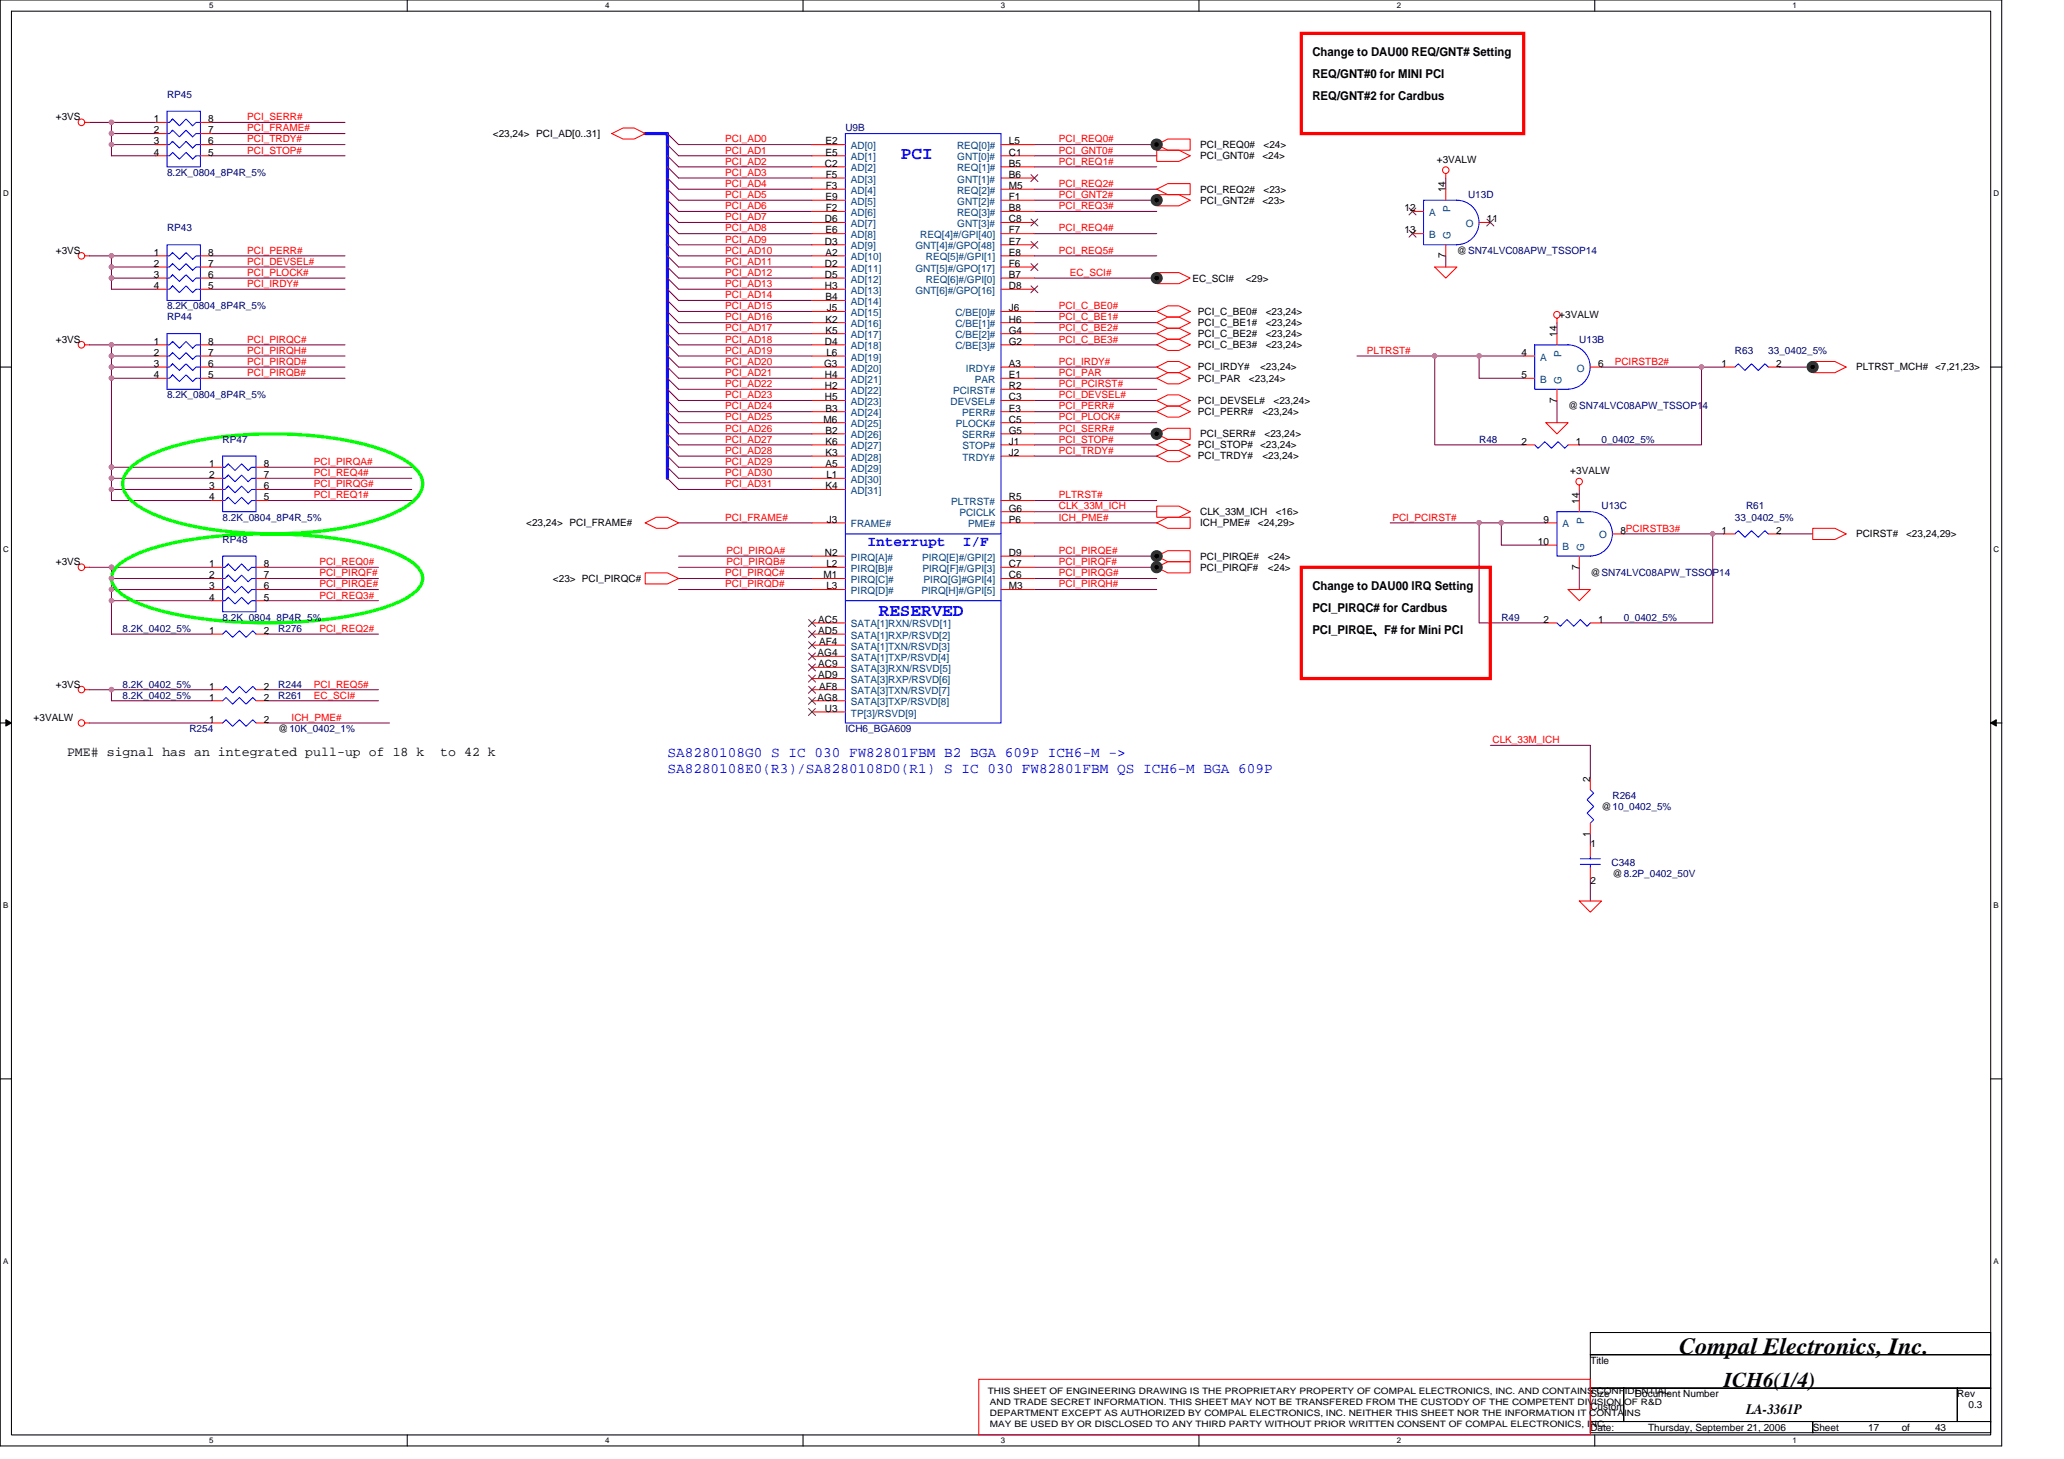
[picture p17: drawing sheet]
<svg xmlns="http://www.w3.org/2000/svg" width="297mm" height="210mm" viewBox="0 0 297 210" stroke-linecap="round" stroke-linejoin="round" font-family="sans-serif">
<defs><g id="words">
<text font-size="3.3" x="241.7" y="194.7">Compal Electronics, Inc.</text>
<text font-size="3" x="248.1" y="199.6">ICH6(1/4)</text>
<g font-size="2.5" fill="#00f">
<text x="129.7" y="22.9">PCI</text>
<text x="126.5" y="88.6">RESERVED</text>
</g>
<g font-size="2.1" fill="#00f">
<text x="124.9" y="78.5">Interrupt</text>
<text x="138.5" y="78.5">I/F</text>
<text x="96.1" y="108.9">SA8280108G0 S IC 030 FW82801FBM B2 BGA 609P ICH6-M -&gt;</text>
<text x="96.1" y="111.1">SA8280108E0(R3)/SA8280108D0(R1) S IC 030 FW82801FBM QS ICH6-M BGA 609P</text>
</g>
<text font-size="2.1" x="251.3" y="203.5">LA-3361P</text>
<g font-size="1.9">
<text x="9.6" y="108.8">PME# signal has an integrated pull-up of 18 k</text>
<text x="63.4" y="108.8">to 42 k</text>
</g>
<g font-size="1.8">
<text x="188.9" y="11.2">REQ/GNT#0 for MINI PCI</text>
<text x="188.9" y="8">Change to DAU00 REQ/GNT# Setting</text>
<text x="188.9" y="14.4">REQ/GNT#2 for Cardbus</text>
<text x="188.9" y="84.9">Change to DAU00 IRQ Setting</text>
<text x="188.9" y="88.1">PCI_PIRQC# for Cardbus</text>
<text x="188.9" y="91.2">PCI_PIRQE、F# for Mini PCI</text>
</g>
<g font-size="1.4">
<text x="8" y="17.3">+3VS</text>
<text x="22.1" y="17.6">1</text>
<text x="30" y="17.6">8</text>
<text x="22.1" y="19.2">2</text>
<text x="22.1" y="20.8">3</text>
<text x="22.1" y="22.4">4</text>
<text x="30" y="19.2">7</text>
<text x="30" y="20.8">6</text>
<text x="30" y="22.4">5</text>
<text x="70.9" y="19.7">&lt;23,24&gt; PCI_AD[0..31]</text>
<text x="118.7" y="24">C2</text>
<text x="118.8" y="20.8">E2</text>
<text x="118.8" y="22.4">E5</text>
<text x="145.2" y="20.8">L5</text>
<text x="145.2" y="24">B5</text>
<text x="145.2" y="22.4">C1</text>
<text x="172.7" y="22.9">PCI_GNT0#</text>
<text x="172.7" y="21.3">PCI_REQ0#</text>
<text x="181.7" y="22.9">&lt;24&gt;</text>
<text x="181.8" y="21.3">&lt;24&gt;</text>
<text x="206.8" y="23.4">+3VALW</text>
<text x="118.8" y="28.8">E9</text>
<text x="118.8" y="25.6">F5</text>
<text x="118.8" y="27.2">F3</text>
<text x="145.2" y="27.2">M5</text>
<text x="145.2" y="25.6">B6</text>
<text x="145.2" y="28.8">F1</text>
<text x="172.7" y="27.7">PCI_REQ2#</text>
<text x="172.7" y="29.3">PCI_GNT2#</text>
<text x="181.7" y="29.3">&lt;23&gt;</text>
<text x="181.8" y="27.7">&lt;23&gt;</text>
<text x="208" y="27.7" transform="rotate(-90 208 27.7)">14</text>
<text x="118.7" y="32">D6</text>
<text x="118.7" y="35.2">D3</text>
<text x="118.8" y="33.6">E6</text>
<text x="118.8" y="30.4">F2</text>
<text x="145.2" y="30.4">B8</text>
<text x="145.2" y="32">C8</text>
<text x="145.2" y="33.6">F7</text>
<text x="145.2" y="35.2">E7</text>
<text x="202.1" y="30.4">12</text>
<text x="202.1" y="33.6">13</text>
<text x="214" y="32">11</text>
<text x="8" y="36.5">+3VS</text>
<text x="22.1" y="36.8">1</text>
<text x="22.1" y="38.4">2</text>
<text x="22.1" y="40">3</text>
<text x="22.1" y="41.6">4</text>
<text x="30" y="36.8">8</text>
<text x="30" y="38.4">7</text>
<text x="30" y="40">6</text>
<text x="30" y="41.6">5</text>
<text x="118.7" y="38.4">D2</text>
<text x="118.7" y="40">D5</text>
<text x="118.7" y="41.6">H3</text>
<text x="118.8" y="36.8">A2</text>
<text x="145.2" y="36.8">E8</text>
<text x="145.2" y="40">B7</text>
<text x="145.2" y="38.4">F6</text>
<text x="145.2" y="41.6">D8</text>
<text x="171.6" y="40.5">EC_SCI#</text>
<text x="179.3" y="40.5">&lt;29&gt;</text>
<text x="208" y="37.1" transform="rotate(-90 208 37.1)">7</text>
<text x="209.7" y="36.5">@SN74LVC08APW_TSSOP14</text>
<text x="118.8" y="43.2">B4</text>
<text x="118.8" y="46.4">K2</text>
<text x="118.8" y="48">K5</text>
<text x="119" y="44.8">J5</text>
<text x="145.2" y="44.8">J6</text>
<text x="145.2" y="46.4">H6</text>
<text x="145.2" y="48">G4</text>
<text x="172.4" y="45.3">PCI_C_BE0#</text>
<text x="172.4" y="46.9">PCI_C_BE1#</text>
<text x="182.2" y="45.3">&lt;23,24&gt;</text>
<text x="182.2" y="46.9">&lt;23,24&gt;</text>
<text x="224.4" y="45.8">+3VALW</text>
<text x="8" y="49.3">+3VS</text>
<text x="22.1" y="49.6">1</text>
<text x="22.1" y="51.2">2</text>
<text x="22.1" y="52.8">3</text>
<text x="30" y="49.6">8</text>
<text x="30" y="51.2">7</text>
<text x="30" y="52.8">6</text>
<text x="118.6" y="52.8">G3</text>
<text x="118.7" y="49.6">D4</text>
<text x="118.9" y="51.2">L6</text>
<text x="145.2" y="49.6">G2</text>
<text x="145.2" y="52.8">A3</text>
<text x="172.4" y="50.1">PCI_C_BE3#</text>
<text x="172.4" y="48.5">PCI_C_BE2#</text>
<text x="172.4" y="53.3">PCI_IRDY#</text>
<text x="181.4" y="53.3">&lt;23,24&gt;</text>
<text x="182.2" y="50.1">&lt;23,24&gt;</text>
<text x="182.2" y="48.5">&lt;23,24&gt;</text>
<text x="218.9" y="51.2">4</text>
<text x="224" y="48.5" transform="rotate(-90 224 48.5)">14</text>
<text x="230" y="52.8">6</text>
<text x="247.8" y="52.8">1</text>
<text x="255.6" y="52.8">2</text>
<text x="267.1" y="53.3">PLTRST_MCH# &lt;7,21,23&gt;</text>
<text x="22.1" y="54.4">4</text>
<text x="30" y="54.4">5</text>
<text x="118.7" y="54.4">H4</text>
<text x="118.7" y="56">H2</text>
<text x="118.7" y="57.6">H5</text>
<text x="118.8" y="59.2">B3</text>
<text x="145.2" y="59.2">E3</text>
<text x="145.2" y="56">R2</text>
<text x="145.2" y="54.4">E1</text>
<text x="145.2" y="57.6">C3</text>
<text x="172.4" y="54.9">PCI_PAR</text>
<text x="172.4" y="59.7">PCI_PERR#</text>
<text x="172.4" y="58.1">PCI_DEVSEL#</text>
<text x="179.7" y="54.9">&lt;23,24&gt;</text>
<text x="181.7" y="59.7">&lt;23,24&gt;</text>
<text x="183.3" y="58.1">&lt;23,24&gt;</text>
<text x="218.9" y="54.4">5</text>
<text x="224" y="57.9" transform="rotate(-90 224 57.9)">7</text>
<text x="225.7" y="58.9">@SN74LVC08APW_TSSOP14</text>
<text x="118.5" y="60.8">M6</text>
<text x="118.8" y="62.4">B2</text>
<text x="118.8" y="64">K6</text>
<text x="118.8" y="65.6">K3</text>
<text x="145.2" y="62.4">G5</text>
<text x="145.2" y="60.8">C5</text>
<text x="145.2" y="65.6">J2</text>
<text x="145.2" y="64">J1</text>
<text x="172.4" y="64.5">PCI_STOP#</text>
<text x="172.7" y="62.9">PCI_SERR#</text>
<text x="181.4" y="64.5">&lt;23,24&gt;</text>
<text x="182" y="62.9">&lt;23,24&gt;</text>
<text x="218.9" y="64">2</text>
<text x="226.8" y="64">1</text>
<text x="30.1" y="67.2">1</text>
<text x="30.1" y="68.8">2</text>
<text x="30.1" y="70.4">3</text>
<text x="30.1" y="72">4</text>
<text x="38" y="67.2">8</text>
<text x="38" y="68.8">7</text>
<text x="38" y="70.4">6</text>
<text x="38" y="72">5</text>
<text x="118.8" y="67.2">A5</text>
<text x="118.8" y="70.4">K4</text>
<text x="118.9" y="68.8">L1</text>
<text x="145.2" y="72">R5</text>
<text x="172.4" y="66.1">PCI_TRDY#</text>
<text x="181.7" y="66.1">&lt;23,24&gt;</text>
<text x="226" y="68.2">+3VALW</text>
<text x="75.7" y="75.7">&lt;23,24&gt; PCI_FRAME#</text>
<text x="119" y="75.2">J3</text>
<text x="145.2" y="73.6">G6</text>
<text x="145.2" y="75.2">P6</text>
<text x="172.7" y="74.1">CLK_33M_ICH</text>
<text x="172.7" y="75.7">ICH_PME#</text>
<text x="181" y="75.7">&lt;24,29&gt;</text>
<text x="183.6" y="74.1">&lt;16&gt;</text>
<text x="222.1" y="75.2">9</text>
<text x="227.3" y="72.5" transform="rotate(-90 227.3 72.5)">14</text>
<text x="233.2" y="76.8">8PCIRSTB3#</text>
<text x="247.8" y="76.8">1</text>
<text x="255.6" y="76.8">2</text>
<text x="267.1" y="77.3">PCIRST#</text>
<text x="274.3" y="77.3">&lt;23,24,29&gt;</text>
<text x="8" y="81.3">+3VS</text>
<text x="30.1" y="81.6">1</text>
<text x="30.1" y="83.2">2</text>
<text x="38" y="81.6">8</text>
<text x="38" y="83.2">7</text>
<text x="79.6" y="83.7">&lt;23&gt; PCI_PIRQC#</text>
<text x="118.5" y="83.2">M1</text>
<text x="118.7" y="80">N2</text>
<text x="118.9" y="81.6">L2</text>
<text x="145.2" y="80">D9</text>
<text x="145.2" y="81.6">C7</text>
<text x="145.2" y="83.2">C6</text>
<text x="172.7" y="82.1">PCI_PIRQF#</text>
<text x="172.7" y="80.5">PCI_PIRQE#</text>
<text x="182.5" y="80.5">&lt;24&gt;</text>
<text x="182.5" y="82.1">&lt;24&gt;</text>
<text x="221.3" y="78.4">10</text>
<text x="227.3" y="81.9" transform="rotate(-90 227.3 81.9)">7</text>
<text x="228.9" y="82.9">@SN74LVC08APW_TSSOP14</text>
<text x="30.1" y="84.8">3</text>
<text x="30.1" y="86.4">4</text>
<text x="38" y="84.8">6</text>
<text x="38" y="86.4">5</text>
<text x="117.7" y="89.6">AC5</text>
<text x="118.9" y="84.8">L3</text>
<text x="145.2" y="84.8">M3</text>
<text x="222.1" y="89.6">2</text>
<text x="230" y="89.6">1</text>
<text x="30.1" y="91.2">1</text>
<text x="38" y="91.2">2</text>
<text x="117.7" y="94.4">AG4</text>
<text x="117.7" y="96">AC9</text>
<text x="117.7" y="91.2">AD5</text>
<text x="117.9" y="92.8">AF4</text>
<text x="8" y="98.9">+3VS</text>
<text x="30.1" y="100.8">1</text>
<text x="30.1" y="99.2">1</text>
<text x="38" y="100.8">2</text>
<text x="38" y="99.2">2</text>
<text x="117.7" y="100.8">AG8</text>
<text x="117.7" y="97.6">AD9</text>
<text x="117.9" y="99.2">AF8</text>
<text x="4.8" y="103.7">+3VALW</text>
<text x="30.1" y="104">1</text>
<text x="38" y="104">2</text>
<text x="40" y="105.3">@10K_0402_1%</text>
<text x="118.7" y="102.4">U3</text>
<text x="228.9" y="112.5" transform="rotate(-90 228.9 112.5)">2</text>
<text x="230.5" y="116.5">@10_0402_5%</text>
<text x="228.9" y="120.4" transform="rotate(-90 228.9 120.4)">1</text>
<text x="228.9" y="121.8">1</text>
<text x="228.9" y="127.2">2</text>
<text x="232.1" y="126.1">@8.2P_0402_50V</text>
<text x="228.9" y="196.2">Title</text>
<text x="228.9" y="201">Size</text>
<text x="228.9" y="202.9">Custom</text>
<text x="235.3" y="201">Document Number</text>
<text x="281.7" y="201">Rev</text>
<text x="283.3" y="202.6">0.3</text>
<text x="228.9" y="205.8">Date:</text>
<text x="237.2" y="205.8">Thursday, September 21, 2006</text>
<text x="260.9" y="205.8">Sheet</text>
<text x="268.9" y="205.8">17</text>
<text x="273.7" y="205.8">of</text>
<text x="278.5" y="205.8">43</text>
</g>
<g font-size="1.4" fill="#000080">
<text x="24" y="14.1">RP45</text>
<text x="121.7" y="18.9">U9B</text>
<text x="24" y="25.3">8.2K_0804_8P4R_5%</text>
<text x="211.3" y="28.5">U13D</text>
<text x="24" y="33.3">RP43</text>
<text x="24" y="44.5">8.2K_0804_8P4R_5%</text>
<text x="24" y="46.1">RP44</text>
<text x="227.3" y="49.3">U13B</text>
<text x="249.7" y="50.9">R63</text>
<text x="254.5" y="50.9">33_0402_5%</text>
<text x="24" y="57.3">8.2K_0804_8P4R_5%</text>
<text x="32" y="63.7">RP47</text>
<text x="212.9" y="63.7">R48</text>
<text x="230.5" y="63.7">0_0402_5%</text>
<text x="32" y="74.9">8.2K_0804_8P4R_5%</text>
<text x="230.5" y="73.3">U13C</text>
<text x="249.7" y="74.9">33_0402_5%</text>
<text x="251.3" y="73.3">R61</text>
<text x="32" y="78.1">RP48</text>
<text x="32" y="89.3">8.2K_0804_8P4R_5%</text>
<text x="216.1" y="89.3">R49</text>
<text x="233.7" y="89.3">0_0402_5%</text>
<text x="17.6" y="90.9">8.2K_0402_5%</text>
<text x="40" y="90.9">R276</text>
<text x="17.6" y="100.5">8.2K_0402_5%</text>
<text x="17.6" y="98.9">8.2K_0402_5%</text>
<text x="40" y="100.5">R261</text>
<text x="40" y="98.9">R244</text>
<text x="27.3" y="105.3">R254</text>
<text x="121.7" y="105.3">ICH6_BGA609</text>
<text x="232.1" y="114.9">R264</text>
<text x="231.9" y="124.5">C348</text>
</g>
<g font-size="1.4" fill="#f00">
<text x="35.6" y="17.3">PCI_SERR#</text>
<text x="35.6" y="20.5">PCI_TRDY#</text>
<text x="35.6" y="22.1">PCI_STOP#</text>
<text x="35.6" y="18.9">PCI_FRAME#</text>
<text x="104.4" y="20.5">PCI_AD0</text>
<text x="104.4" y="22.1">PCI_AD1</text>
<text x="104.4" y="23.7">PCI_AD2</text>
<text x="152.4" y="23.7">PCI_REQ1#</text>
<text x="152.4" y="20.5">PCI_REQ0#</text>
<text x="152.4" y="22.1">PCI_GNT0#</text>
<text x="104.4" y="25.3">PCI_AD3</text>
<text x="104.4" y="26.9">PCI_AD4</text>
<text x="104.4" y="28.5">PCI_AD5</text>
<text x="152.4" y="26.9">PCI_REQ2#</text>
<text x="152.4" y="28.5">PCI_GNT2#</text>
<text x="104.4" y="31.7">PCI_AD7</text>
<text x="104.4" y="30.1">PCI_AD6</text>
<text x="104.4" y="33.3">PCI_AD8</text>
<text x="104.4" y="34.9">PCI_AD9</text>
<text x="152.4" y="33.3">PCI_REQ4#</text>
<text x="152.4" y="30.1">PCI_REQ3#</text>
<text x="35.6" y="41.3">PCI_IRDY#</text>
<text x="35.6" y="39.7">PCI_PLOCK#</text>
<text x="35.6" y="38.1">PCI_DEVSEL#</text>
<text x="35.6" y="36.5">PCI_PERR#</text>
<text x="104.4" y="38.1">PCI_AD11</text>
<text x="104.4" y="36.5">PCI_AD10</text>
<text x="104.4" y="41.3">PCI_AD13</text>
<text x="104.4" y="39.7">PCI_AD12</text>
<text x="152.4" y="36.5">PCI_REQ5#</text>
<text x="154" y="39.7">EC_SCI#</text>
<text x="104.4" y="42.9">PCI_AD14</text>
<text x="104.4" y="44.5">PCI_AD15</text>
<text x="104.4" y="46.1">PCI_AD16</text>
<text x="104.4" y="47.7">PCI_AD17</text>
<text x="152.4" y="44.5">PCI_C_BE0#</text>
<text x="152.4" y="46.1">PCI_C_BE1#</text>
<text x="152.4" y="47.7">PCI_C_BE2#</text>
<text x="35.6" y="52.5">PCI_PIRQD#</text>
<text x="35.6" y="50.9">PCI_PIRQH#</text>
<text x="35.6" y="49.3">PCI_PIRQC#</text>
<text x="104.4" y="50.9">PCI_AD19</text>
<text x="104.4" y="49.3">PCI_AD18</text>
<text x="104.4" y="52.5">PCI_AD20</text>
<text x="152.4" y="49.3">PCI_C_BE3#</text>
<text x="152.4" y="52.5">PCI_IRDY#</text>
<text x="196.7" y="50.9">PLTRST#</text>
<text x="232.4" y="52.5">PCIRSTB2#</text>
<text x="35.6" y="54.1">PCI_PIRQB#</text>
<text x="104.4" y="55.7">PCI_AD22</text>
<text x="104.4" y="57.3">PCI_AD23</text>
<text x="104.4" y="54.1">PCI_AD21</text>
<text x="104.4" y="58.9">PCI_AD24</text>
<text x="152.4" y="57.3">PCI_DEVSEL#</text>
<text x="152.4" y="58.9">PCI_PERR#</text>
<text x="152.4" y="54.1">PCI_PAR</text>
<text x="152.4" y="55.7">PCI_PCIRST#</text>
<text x="104.4" y="60.5">PCI_AD25</text>
<text x="104.4" y="65.3">PCI_AD28</text>
<text x="104.4" y="62.1">PCI_AD26</text>
<text x="104.4" y="63.7">PCI_AD27</text>
<text x="152.4" y="62.1">PCI_SERR#</text>
<text x="152.4" y="65.3">PCI_TRDY#</text>
<text x="152.4" y="63.7">PCI_STOP#</text>
<text x="152.4" y="60.5">PCI_PLOCK#</text>
<text x="45.2" y="70.1">PCI_PIRQG#</text>
<text x="45.2" y="71.7">PCI_REQ1#</text>
<text x="45.2" y="66.9">PCI_PIRQA#</text>
<text x="45.2" y="68.5">PCI_REQ4#</text>
<text x="104.4" y="66.9">PCI_AD29</text>
<text x="104.4" y="70.1">PCI_AD31</text>
<text x="104.4" y="68.5">PCI_AD30</text>
<text x="152.4" y="71.7">PLTRST#</text>
<text x="104.4" y="74.9">PCI_FRAME#</text>
<text x="152.4" y="74.9">ICH_PME#</text>
<text x="152.4" y="73.3">CLK_33M_ICH</text>
<text x="200.4" y="74.9">PCI_PCIRST#</text>
<text x="46" y="81.3">PCI_REQ0#</text>
<text x="46" y="82.9">PCI_PIRQF#</text>
<text x="104.4" y="82.9">PCI_PIRQC#</text>
<text x="104.5" y="79.7">PCI_PIRQA#</text>
<text x="104.5" y="81.3">PCI_PIRQB#</text>
<text x="152.4" y="82.9">PCI_PIRQG#</text>
<text x="152.4" y="81.3">PCI_PIRQF#</text>
<text x="152.4" y="79.7">PCI_PIRQE#</text>
<text x="46" y="84.5">PCI_PIRQE#</text>
<text x="46" y="86.1">PCI_REQ3#</text>
<text x="104.4" y="84.5">PCI_PIRQD#</text>
<text x="152.4" y="84.5">PCI_PIRQH#</text>
<text x="46" y="90.9">PCI_REQ2#</text>
<text x="45.2" y="98.9">PCI_REQ5#</text>
<text x="45.2" y="100.5">EC_SCI#</text>
<text x="42" y="103.7">ICH_PME#</text>
<text x="214.8" y="106.9">CLK_33M_ICH</text>
</g>
<g font-size="1.4" fill="#004080">
<text x="122.5" y="21.5">AD[0]</text>
<text x="122.5" y="23.1">AD[1]</text>
<text x="137.7" y="21.5">REQ[0]#</text>
<text x="137.8" y="23.1">GNT[0]#</text>
<text x="122.5" y="24.7">AD[2]</text>
<text x="122.5" y="26.3">AD[3]</text>
<text x="122.5" y="27.9">AD[4]</text>
<text x="122.5" y="29.5">AD[5]</text>
<text x="137.7" y="24.7">REQ[1]#</text>
<text x="137.7" y="27.9">REQ[2]#</text>
<text x="137.8" y="26.3">GNT[1]#</text>
<text x="137.8" y="29.5">GNT[2]#</text>
<text x="122.5" y="31.1">AD[6]</text>
<text x="122.5" y="32.7">AD[7]</text>
<text x="122.5" y="34.3">AD[8]</text>
<text x="122.5" y="35.9">AD[9]</text>
<text x="131.8" y="35.9">GNT[4]#/GPO[48]</text>
<text x="132.4" y="34.3">REQ[4]#/GPI[40]</text>
<text x="137.7" y="31.1">REQ[3]#</text>
<text x="137.8" y="32.7">GNT[3]#</text>
<text x="205.7" y="31.1">A</text>
<text x="205.7" y="34.3">B</text>
<text x="208.7" y="34.4" transform="rotate(-90 208.7 34.4)">G</text>
<text x="208.7" y="30.6" transform="rotate(-90 208.7 30.6)">P</text>
<text x="210.9" y="32.7">O</text>
<text x="122.5" y="37.5">AD[10]</text>
<text x="122.5" y="39.1">AD[11]</text>
<text x="122.5" y="40.7">AD[12]</text>
<text x="131.8" y="39.1">GNT[5]#/GPO[17]</text>
<text x="133.2" y="37.5">REQ[5]#/GPI[1]</text>
<text x="133.2" y="40.7">REQ[6]#/GPI[0]</text>
<text x="122.5" y="42.3">AD[13]</text>
<text x="122.5" y="43.9">AD[14]</text>
<text x="122.5" y="45.5">AD[15]</text>
<text x="122.5" y="47.1">AD[16]</text>
<text x="131.8" y="42.3">GNT[6]#/GPO[16]</text>
<text x="137.5" y="45.5">C/BE[0]#</text>
<text x="137.5" y="47.1">C/BE[1]#</text>
<text x="122.5" y="48.7">AD[17]</text>
<text x="122.5" y="50.3">AD[18]</text>
<text x="122.5" y="51.9">AD[19]</text>
<text x="122.5" y="53.5">AD[20]</text>
<text x="137.5" y="48.7">C/BE[2]#</text>
<text x="137.5" y="50.3">C/BE[3]#</text>
<text x="139" y="53.5">IRDY#</text>
<text x="221.7" y="51.9">A</text>
<text x="224.7" y="51.4" transform="rotate(-90 224.7 51.4)">P</text>
<text x="226.9" y="53.5">O</text>
<text x="122.5" y="55.1">AD[21]</text>
<text x="122.5" y="56.7">AD[22]</text>
<text x="122.5" y="58.3">AD[23]</text>
<text x="122.5" y="59.9">AD[24]</text>
<text x="136.8" y="58.3">DEVSEL#</text>
<text x="137.2" y="56.7">PCIRST#</text>
<text x="138.5" y="59.9">PERR#</text>
<text x="140.3" y="55.1">PAR</text>
<text x="221.7" y="55.1">B</text>
<text x="224.7" y="55.2" transform="rotate(-90 224.7 55.2)">G</text>
<text x="122.5" y="61.5">AD[25]</text>
<text x="122.5" y="63.1">AD[26]</text>
<text x="122.5" y="64.7">AD[27]</text>
<text x="137.6" y="61.5">PLOCK#</text>
<text x="138.5" y="63.1">SERR#</text>
<text x="138.5" y="64.7">STOP#</text>
<text x="122.5" y="66.3">AD[28]</text>
<text x="122.5" y="67.9">AD[29]</text>
<text x="122.5" y="69.5">AD[30]</text>
<text x="122.5" y="71.1">AD[31]</text>
<text x="138.5" y="66.3">TRDY#</text>
<text x="122.5" y="75.9">FRAME#</text>
<text x="136.9" y="72.7">PLTRST#</text>
<text x="138.1" y="74.3">PCICLK</text>
<text x="139.3" y="75.9">PME#</text>
<text x="224.9" y="75.9">A</text>
<text x="228" y="75.4" transform="rotate(-90 228 75.4)">P</text>
<text x="230.1" y="77.5">O</text>
<text x="122.5" y="83.9">PIRQ[C]#</text>
<text x="122.5" y="80.7">PIRQ[A]#</text>
<text x="122.5" y="82.3">PIRQ[B]#</text>
<text x="132.7" y="80.7">PIRQ[E]#/GPI[2]</text>
<text x="132.8" y="82.3">PIRQ[F]#/GPI[3]</text>
<text x="132.9" y="83.9">PIRQ[G]#GPI[4]</text>
<text x="224.9" y="79.1">B</text>
<text x="228" y="79.2" transform="rotate(-90 228 79.2)">G</text>
<text x="122.5" y="85.5">PIRQ[D]#</text>
<text x="132.6" y="85.5">PIRQ[H]#/GPI[5]</text>
<text x="122.5" y="95.1">SATA[1]TXP/RSVD[4]</text>
<text x="122.5" y="91.9">SATA[1]RXP/RSVD[2]</text>
<text x="122.5" y="93.5">SATA[1]TXN/RSVD[3]</text>
<text x="122.5" y="90.3">SATA[1]RXN/RSVD[1]</text>
<text x="122.5" y="96.7">SATA[3]RXN/RSVD[5]</text>
<text x="122.5" y="98.3">SATA[3]RXP/RSVD[6]</text>
<text x="122.5" y="99.9">SATA[3]TXN/RSVD[7]</text>
<text x="122.5" y="101.5">SATA[3]TXP/RSVD[8]</text>
<text x="122.5" y="103.1">TP[3]/RSVD[9]</text>
</g>
<g font-size="1.3">
<text x="142.2" y="200.5">THIS SHEET OF ENGINEERING DRAWING IS THE PROPRIETARY PROPERTY OF COMPAL ELECTRONICS, INC. AND CONTAINS CONFIDENTIAL</text>
<text x="142.5" y="202.1">AND TRADE SECRET INFORMATION. THIS SHEET MAY NOT BE TRANSFERED FROM THE CUSTODY OF THE COMPETENT DIVISION OF R&amp;D</text>
<text x="142.5" y="203.7">DEPARTMENT EXCEPT AS AUTHORIZED BY COMPAL ELECTRONICS, INC. NEITHER THIS SHEET NOR THE INFORMATION IT CONTAINS</text>
<text x="142.5" y="205.3">MAY BE USED BY OR DISCLOSED TO ANY THIRD PARTY WITHOUT PRIOR WRITTEN CONSENT OF COMPAL ELECTRONICS, INC.</text>
</g>
<g font-size="1.1">
<text x="30.1" y="1.2">5</text>
<text x="87.1" y="1.2">4</text>
<text x="144" y="1.2">3</text>
<text x="201" y="1.2">2</text>
<text x="258" y="1.2">1</text>
<text x=".4" y="28.2">D</text>
<text x="286.9" y="28.2">D</text>
<text x=".4" y="79.4">C</text>
<text x="286.9" y="79.4">C</text>
<text x=".4" y="130.6">B</text>
<text x="286.9" y="130.6">B</text>
<text x=".4" y="181.8">A</text>
<text x="286.9" y="181.8">A</text>
<text x="30.1" y="207.6">5</text>
<text x="87.1" y="207.6">4</text>
<text x="144" y="207.6">3</text>
<text x="201" y="207.6">2</text>
<text x="258" y="207.6">1</text>
</g>
</g></defs>
<path d="M0 0h288.1v208h-288.1zM1.6 1.6h284.9v204.8h-284.9z" fill="none" stroke="#000" stroke-width=".15"/>
<g fill="#fff">
<path d="M30.1 .2h.6v1.2h-.6z"/>
<path d="M30.1 206.6h.6v1.3h-.6z"/>
</g>
<path d="M58.6 0v1.6M58.6 206.4v1.6" fill="none" stroke="#000" stroke-width=".15"/>
<g fill="#fff">
<path d="M87.1 .2h.6v1.2h-.6z"/>
<path d="M87.1 206.6h.6v1.3h-.6z"/>
</g>
<path d="M115.6 0v1.6M115.6 206.4v1.6" fill="none" stroke="#000" stroke-width=".15"/>
<g fill="#fff">
<path d="M144 .2h.6v1.2h-.6z"/>
<path d="M144 206.6h.6v1.3h-.6z"/>
</g>
<path d="M172.5 0v1.6M172.5 206.4v1.6" fill="none" stroke="#000" stroke-width=".15"/>
<g fill="#fff">
<path d="M201 .2h.6v1.2h-.6z"/>
<path d="M201 206.6h.6v1.3h-.6z"/>
</g>
<path d="M229.5 0v1.6M229.5 206.4v1.6" fill="none" stroke="#000" stroke-width=".15"/>
<g fill="#fff">
<path d="M258 .2h.6v1.2h-.6z"/>
<path d="M258 206.6h.6v1.3h-.6z"/>
<path d="M.4 27.2h.8v1.3h-.8z"/>
<path d="M286.9 27.2h.8v1.3h-.8z"/>
<path d="M.4 78.4h.8v1.3h-.8z"/>
<path d="M286.9 78.4h.8v1.3h-.8z"/>
</g>
<path d="M0 52.8h1.6M286.5 52.8h1.6" fill="none" stroke="#000" stroke-width=".15"/>
<g fill="#fff">
<path d="M.4 129.6h.8v1.3h-.8z"/>
<path d="M286.9 129.6h.7v1.3h-.7z"/>
</g>
<path d="M0 104h1.6M286.5 104h1.6" fill="none" stroke="#000" stroke-width=".15"/>
<path d="M.8 103.5l.8 .5-.8 .5zM286.5 104l.8-.5v1z" fill="#000" stroke="#000" stroke-width=".14"/>
<g fill="#fff">
<path d="M.4 180.8h.8v1.3h-.8z"/>
<path d="M286.9 180.8h.7v1.3h-.7z"/>
</g>
<path d="M0 155.2h1.6M286.5 155.2h1.6M228.9 191.7h57.6v3.2h-57.6zM228.9 194.9h57.6v4.8h-57.6zM228.9 199.7h4.8v4.8h-4.8zM233.7 199.7h48v4.8h-48zM281.7 199.7h4.8v4.8h-4.8zM228.9 204.5h32v1.6h-32zM260.9 204.5h25.6v1.6h-25.6z" fill="none" stroke="#000" stroke-width=".15"/>
<g fill="none" stroke="#800040" stroke-width=".15">
<path d="M12.8 17.6h9.7M16 19.2h6.5M16 17.6v4.8h6.5M30.5 19.2h19.2M30.5 17.6h19.2M96.1 19.2l1.6 1.6h19.2M12.8 36.8h9.7M16 20.8h6.5M16 38.4h6.5M16 36.8v4.8h6.5M30.5 20.8h19.2M30.5 36.8h19.2"/>
<path d="M30.5 38.4h19.2M30.5 22.4h19.2M96.1 35.2l1.6 1.6h19.2M96.1 36.8l1.6 1.6h19.2M96.1 20.8l1.6 1.6h19.2M96.1 38.4l1.6 1.6h19.2M96.1 22.4l1.6 1.6h19.2M96.1 24l1.6 1.6h19.2M96.1 25.6l1.6 1.6h19.2M96.1 27.2l1.6 1.6h19.2M96.1 30.4l1.6 1.6h19.2M96.1 28.8l1.6 1.6h19.2"/>
<path d="M96.1 32l1.6 1.6h19.2M96.1 33.6l1.6 1.6h19.2M148.9 20.8h17.6M148.9 36.8h17.6M148.9 22.4h17.6M148.9 24h17.6M148.9 27.2h17.6M148.9 28.8h17.6M148.9 30.4h17.6M148.9 33.6h17.6M208.1 25.6v1.6M208.1 36.8v1.6"/>
<path d="M12.8 49.6h9.7M16 54.4h6.5M16 51.2h6.5M16 49.6v22.4h14.5M16 52.8h6.5M16 40h6.5M30.5 54.4h19.2M30.5 51.2h19.2M30.5 49.6h19.2M30.5 52.8h19.2M30.5 40h19.2M30.5 41.6h19.2"/>
<path d="M96.1 52.8l1.6 1.6h19.2M96.1 49.6l1.6 1.6h19.2M96.1 48l1.6 1.6h19.2M96.1 51.2l1.6 1.6h19.2M96.1 40l1.6 1.6h19.2M96.1 41.6l1.6 1.6h19.2M96.1 43.2l1.6 1.6h19.2M96.1 44.8l1.6 1.6h19.2M96.1 46.4l1.6 1.6h19.2M96.1 54.4l1.6 1.6h19.2M96.1 56l1.6 1.6h19.2M96.1 59.2l1.6 1.6h19.2"/>
<path d="M96.1 57.6l1.6 1.6h19.2M148.9 54.4h17.6M148.9 49.6h17.6M148.9 52.8h17.6M148.9 40h17.6M148.9 44.8h17.6M148.9 46.4h17.6M148.9 48h17.6M148.9 56h17.6M148.9 57.6h17.6M148.9 59.2h17.6M195.3 51.2h24"/>
<path d="M206.5 51.2v12.8h12.8M212.9 51.2v3.2h6.4M224.1 46.4v1.6M224.1 57.6v3.2M230.5 52.8h17.6M244.9 52.8v11.2h-17.6M256.1 52.8h4.8M16 70.4h14.5M16 68.8h14.5M16 67.2h14.5M38.5 70.4h20.8M38.5 72h20.8"/>
<path d="M38.5 68.8h20.8M38.5 67.2h20.8M96.1 68.8l1.6 1.6h19.2M96.1 67.2l1.6 1.6h19.2M96.1 64l1.6 1.6h19.2M96.1 65.6l1.6 1.6h19.2M96.1 60.8l1.6 1.6h19.2M96.1 62.4l1.6 1.6h19.2M97.7 75.2h19.2M148.9 72h17.6M148.9 60.8h17.6M148.9 65.6h17.6"/>
<path d="M148.9 62.4h17.6M148.9 64h17.6M148.9 75.2h17.6M148.9 73.6h17.6M200.1 75.2h22.4M212.9 75.2v14.4h9.6M216.1 75.2v3.2h6.4M227.3 70.4v1.6M233.7 76.8h14.4M246.5 76.8v12.8h-16M256.1 76.8h4.8M12.8 81.6h17.7"/>
<path d="M12.8 99.2h17.7M16 83.2h14.5M16 84.8h14.5M16 86.4h14.5M16 81.6v9.6h14.5M16 99.2v1.6h14.5M38.5 81.6h16M38.5 83.2h16M38.5 84.8h16M38.5 86.4h16M38.5 99.2h16M38.5 91.2h16"/>
<path d="M97.7 81.6h19.2M97.7 83.2h19.2M97.7 84.8h19.2M97.7 80h19.2M148.9 81.6h17.6M148.9 83.2h17.6M148.9 84.8h17.6M148.9 80h17.6M227.3 81.6v3.2M12.8 104h17.7M38.5 100.8h16M38.5 104h17.5"/>
<path d="M214.5 107.2h14.4v4.8M228.9 120v1.6M228.9 126.4v3.2"/>
</g>
<g fill="#f0f" stroke="#f0f" stroke-width=".15">
<circle cx="16" cy="20.8" r=".31"/>
<circle cx="16" cy="19.2" r=".32"/>
<circle cx="16" cy="36.8" r=".31"/>
<circle cx="16" cy="38.4" r=".31"/>
<circle cx="16" cy="54.4" r=".31"/>
<circle cx="16" cy="51.2" r=".32"/>
<circle cx="16" cy="81.6" r=".31"/>
<circle cx="16" cy="52.8" r=".31"/>
<circle cx="16" cy="49.6" r=".31"/>
<circle cx="16" cy="40" r=".32"/>
<circle cx="16" cy="70.4" r=".31"/>
<circle cx="16" cy="17.6" r=".31"/>
<circle cx="16" cy="83.2" r=".32"/>
<circle cx="16" cy="84.8" r=".31"/>
<circle cx="16" cy="86.4" r=".31"/>
<circle cx="16" cy="99.2" r=".32"/>
<circle cx="16" cy="68.8" r=".31"/>
<circle cx="212.9" cy="51.2" r=".32"/>
<circle cx="206.5" cy="51.2" r=".32"/>
<circle cx="244.9" cy="52.8" r=".31"/>
<circle cx="16" cy="67.2" r=".32"/>
<circle cx="212.9" cy="75.2" r=".32"/>
<circle cx="216.1" cy="75.2" r=".32"/>
<circle cx="246.5" cy="76.8" r=".31"/>
</g>
<path d="M92.9 19.2h3.2v49.6" fill="none" stroke="#00f" stroke-width=".47"/>
<g fill="none" stroke="#f00" stroke-width=".15">
<path d="M12.2 17.6h.6M22.5 17.6h1.5M22.5 19.2h1.5M28.8 17.6h1.7M28.8 19.2h1.7M88.1 19.2l1.6-.8h1.6l1.6 .8-1.6 .8h-1.6zM12.2 36.8h.6M22.5 36.8h1.5M22.5 20.8h1.5M22.5 22.4h1.5M22.5 38.4h1.5M28.8 36.8h1.7"/>
<path d="M28.8 20.8h1.7M28.8 22.4h1.7M28.8 38.4h1.7M116.9 36.8h4.8M116.9 20.8h4.8M116.9 22.4h4.8M116.9 24h4.8M116.9 25.6h4.8M116.9 27.2h4.8M116.9 28.8h4.8M116.9 30.4h4.8M116.9 32h4.8"/>
<path d="M116.9 33.6h4.8M116.9 35.2h4.8M116.9 38.4h4.8M144.1 36.8h4.8M144.1 20.8h4.8M144.1 22.4h4.8M144.1 24h4.8M144.1 25.6h4.8M144.1 27.2h4.8M144.1 28.8h4.8M144.1 30.4h4.8M144.1 32h4.8"/>
<path d="M144.1 33.6h4.8M144.1 35.2h4.8M144.1 38.4h4.8M166.5 27.2l1.6-.8h3.2v1.6h-3.2zM166.5 28h3.2l1.6 .8-1.6 .8h-3.2zM166.5 21.6h3.2l1.6 .8-1.6 .8h-3.2zM166.5 20.8l1.6-.8h3.2v1.6h-3.2zM166.5 39.2h3.2l1.6 .8-1.6 .8h-3.2zM203.3 30.4h1.6M203.3 33.6h1.6M206.5 38.4h3.2l-1.6 1.6zM208.1 25v.6"/>
<path d="M208.1 27.2v1.6M208.1 35.2v1.6M212.9 32h1.6M12.2 49.6h.6M22.5 49.6h1.5M22.5 40h1.5M22.5 41.6h1.5M22.5 51.2h1.5M22.5 52.8h1.5M22.5 54.4h1.5M28.8 49.6h1.7M28.8 40h1.7"/>
<path d="M28.8 41.6h1.7M28.8 51.2h1.7M28.8 52.8h1.7M28.8 54.4h1.7M116.9 49.6h4.8M116.9 40h4.8M116.9 41.6h4.8M116.9 43.2h4.8M116.9 44.8h4.8M116.9 46.4h4.8M116.9 48h4.8M116.9 51.2h4.8"/>
<path d="M116.9 52.8h4.8M116.9 54.4h4.8M116.9 56h4.8M116.9 57.6h4.8M116.9 59.2h4.8M144.1 49.6h4.8M144.1 40h4.8M144.1 41.6h4.8M144.1 44.8h4.8M144.1 46.4h4.8M144.1 48h4.8M144.1 52.8h4.8"/>
<path d="M144.1 54.4h4.8M144.1 56h4.8M144.1 57.6h4.8M144.1 59.2h4.8M166.5 44.8l1.6-.8h1.6l1.6 .8-1.6 .8h-1.6zM166.5 46.4l1.6-.8h1.6l1.6 .8-1.6 .8h-1.6zM166.5 49.6l1.6-.8h1.6l1.6 .8-1.6 .8h-1.6zM166.5 54.4l1.6-.8h1.6l1.6 .8-1.6 .8h-1.6zM166.5 59.2l1.6-.8h1.6l1.6 .8-1.6 .8h-1.6zM166.5 48l1.6-.8h1.6l1.6 .8-1.6 .8h-1.6zM166.5 57.6l1.6-.8h1.6l1.6 .8-1.6 .8h-1.6zM166.5 52.8l1.6-.8h1.6l1.6 .8-1.6 .8h-1.6z"/>
<path d="M219.3 51.2h1.6M219.3 54.4h1.6M224.1 45.8v.6M224.1 48v1.6M224.1 56v1.6M228.9 52.8h1.6M248.1 52.8h1.6M254.5 52.8h1.6M260.9 52h3.2l1.6 .8-1.6 .8h-3.2zM30.5 67.2h1.5M30.5 68.8h1.5M30.5 70.4h1.5"/>
<path d="M30.5 72h1.5M36.8 67.2h1.7M36.8 68.8h1.7M36.8 70.4h1.7M36.8 72h1.7M92.9 75.2l1.6-.8h1.6l1.6 .8-1.6 .8h-1.6zM116.9 60.8h4.8M116.9 62.4h4.8M116.9 64h4.8M116.9 65.6h4.8M116.9 67.2h4.8M116.9 68.8h4.8"/>
<path d="M116.9 70.4h4.8M116.9 75.2h4.8M144.1 60.8h4.8M144.1 62.4h4.8M144.1 64h4.8M144.1 65.6h4.8M144.1 75.2h4.8M144.1 72h4.8M144.1 73.6h4.8M166.5 62.4l1.6-.8h3.2v1.6h-3.2zM166.5 65.6l1.6-.8h1.6l1.6 .8-1.6 .8h-1.6zM166.5 64l1.6-.8h1.6l1.6 .8-1.6 .8h-1.6z"/>
<path d="M166.5 72.8h3.2l1.6 .8-1.6 .8h-3.2zM166.5 75.2l1.6-.8h3.2v1.6h-3.2zM219.3 64h1.6M222.5 60.8h3.2l-1.6 1.6zM222.5 75.2h1.6M222.5 78.4h1.6M225.7 64h1.6M227.3 69.8v.6M227.3 72v1.6M232.1 76.8h1.6M248.1 76.8h1.6M254.5 76.8h1.6"/>
<path d="M260.9 76h3.2l1.6 .8-1.6 .8h-3.2zM12.2 81.6h.6M12.2 99.2h.6M30.5 81.6h1.5M30.5 99.2h1.5M30.5 83.2h1.5M30.5 84.8h1.5M30.5 91.2h1.5M30.5 86.4h1.5M36.8 81.6h1.7M36.8 99.2h1.7M36.8 83.2h1.7"/>
<path d="M36.8 84.8h1.7M36.8 91.2h1.7M36.8 86.4h1.7M92.9 82.4h3.2l1.6 .8-1.6 .8h-3.2zM116.9 81.6h4.8M116.9 99.2h4.8M116.9 80h4.8M116.9 83.2h4.8M116.9 84.8h4.8M116.9 94.4h4.8M116.9 96h4.8M116.9 91.2h4.8"/>
<path d="M116.9 92.8h4.8M116.9 89.6h4.8M116.9 97.6h4.8M144.1 81.6h4.8M144.1 80h4.8M144.1 83.2h4.8M144.1 84.8h4.8M166.5 81.6l1.6-.8h3.2v1.6h-3.2zM166.5 80l1.6-.8h3.2v1.6h-3.2zM222.5 89.6h1.6M225.7 84.8h3.2l-1.6 1.6zM227.3 80v1.6"/>
<path d="M228.9 89.6h1.6M12.2 104h.6M30.5 104h1.5M30.5 100.8h1.5M36.8 104h1.7M36.8 100.8h1.7M116.9 100.8h4.8M116.9 102.4h4.8M228.9 112v1.6M228.9 118.4v1.6M227.3 129.6h3.2l-1.6 1.6zM228.9 121.6v1.6"/>
<path d="M228.9 124.8v1.6M140.9 198.4h88v8h-88z"/>
<circle cx="11.7" cy="17.6" r=".47"/>
<circle cx="11.7" cy="36.8" r=".47"/>
<circle cx="208.1" cy="24.5" r=".47"/>
<circle cx="11.7" cy="49.6" r=".47"/>
<circle cx="224.1" cy="45.3" r=".47"/>
<circle cx="227.3" cy="69.3" r=".47"/>
<circle cx="11.7" cy="81.6" r=".47"/>
<circle cx="11.7" cy="99.2" r=".47"/>
<circle cx="11.7" cy="104" r=".47"/>
</g>
<g fill="#008000" stroke="#008000" stroke-width=".15">
<circle cx="166.5" cy="28.8" r=".8"/>
<circle cx="166.5" cy="40" r=".79"/>
<circle cx="166.5" cy="62.4" r=".8"/>
<circle cx="166.5" cy="80" r=".79"/>
<circle cx="166.5" cy="20.8" r=".8"/>
<circle cx="166.5" cy="81.6" r=".8"/>
<circle cx="260.9" cy="52.8" r=".8"/>
</g>
<g fill="#000" stroke="#008000" stroke-width=".15">
<circle cx="166.5" cy="20.8" r=".39"/>
<circle cx="166.5" cy="28.8" r=".39"/>
<circle cx="166.5" cy="40" r=".41"/>
<circle cx="260.9" cy="52.8" r=".39"/>
<circle cx="166.5" cy="62.4" r=".39"/>
<circle cx="166.5" cy="81.6" r=".39"/>
<circle cx="166.5" cy="80" r=".41"/>
</g>
<path d="M187.3 4.8h32v14.4h-32zM187.3 81.6h27.2v16h-27.2z" fill="none" stroke="#f00" stroke-width=".47"/>
<path d="M18.6 67.5a15.3 15.3 0 0 1 6.9-3.4 58.3 58.3 0 0 1 27.5 0 15.3 15.3 0 0 1 6.9 3.4 2.84 2.84 0 0 1 0 4.2 15.3 15.3 0 0 1-6.9 3.5 58.3 58.3 0 0 1-27.5 0 15.2 15.2 0 0 1-6.9-3.5 2.84 2.84 0 0 1 0-4.2zM17 81.3a16.9 16.9 0 0 1 7.2-3 70.3 70.3 0 0 1 28.5 0 16.9 16.9 0 0 1 7.1 3 2.29 2.29 0 0 1 0 3.8 17 17 0 0 1-7.1 3 70 70 0 0 1-28.5 0 16.9 16.9 0 0 1-7.2-3 2.3 2.3 0 0 1 0-3.8z" fill="none" stroke="#0f0" stroke-width=".47"/>
<g fill="none" stroke="#00f" stroke-width=".15">
<path d="M24 16h4.8v8h-4.8zM24 17.6h.4l.4-.5 1 1 1-1 .9 1 .5-.5h.6M24 19.2h.4l.4-.5 1 1 1-1 .9 1 .5-.5h.6M24.8 17.1l-.1 .2M24.8 18.7l-.1 .2M121.7 19.2h22.4v84.8h-22.4zM24 35.2h4.8v8h-4.8zM24 36.8h.4l.4-.5 1 1 1-1 .9 1 .5-.5h.6M24 38.4h.4l.4-.5 1 1 1-1 .9 1 .5-.5h.6M24 20.8h.4l.4-.5 1 1 1-1 .9 1 .5-.5h.6M24 22.4h.4l.4-.5 1 1 1-1 .9 1 .5-.5h.6M24.8 36.3l-.1 .2"/>
<path d="M24.8 37.9l-.1 .2M24.8 39.5l-.1 .2M24.8 20.3l-.1 .2M209.7 28.8a3.2 3.2 0 0 1 3.1 3.2 3.2 3.2 0 0 1-3.1 3.2M209.7 28.8h-4.8v6.4h4.8M24 48h4.8v8h-4.8zM24 40h.4l.4-.5 1 1 1-1 .9 1 .5-.5h.6M24 41.6h.4l.4-.5 1 1 1-1 .9 1 .5-.5h.6M24 49.6h.4l.4-.5 1 1 1-1 .9 1 .5-.5h.6M24 51.2h.4l.4-.5 1 1 1-1 .9 1 .5-.5h.6M24 52.8h.4l.4-.5 1 1 1-1 .9 1 .5-.5h.6M24 54.4h.4l.4-.5 1 1 1-1 .9 1 .5-.5h.6"/>
<path d="M24.8 49.1l-.1 .2M24.8 50.7l-.1 .2M24.8 52.3l-.1 .2M225.7 49.6a3.2 3.2 0 0 1 3.2 3.2 3.2 3.2 0 0 1-3.2 3.2M225.7 49.6h-4.8v6.4h4.8M249.7 52.8l.5-.5 .9 1 1-1 .9 1 1-1 .5 .5M32 65.6h4.8v8h-4.8zM32 67.2h.4l.4-.5 1 1 1-1 .9 1 .5-.5h.6M32 68.8h.4l.4-.5 1 1 1-1 .9 1 .5-.5h.6M32 70.4h.4l.4-.5 1 1 1-1 .9 1 .5-.5h.6M32 72h.4l.4-.5 1 1 1-1 .9 1 .5-.5h.6M32.8 66.7l-.1 .2"/>
<path d="M32.8 68.3l-.1 .2M32.8 69.9l-.1 .2M121.7 76.8h22.4M220.9 64l.5 .5 .9-1 1 1 .9-1 1 1 .5-.5M228.9 80a3.2 3.2 0 0 0 3.1-3.2 3.2 3.2 0 0 0-3.1-3.2h-4.8v6.4h4.8M249.7 76.8l.5-.5 .9 1 1-1 .9 1 1-1 .5 .5M32 80h4.8v8h-4.8zM32 81.6h.4l.4-.5 1 1 1-1 .9 1 .5-.5h.6M32 83.2h.4l.4-.5 1 1 1-1 .9 1 .5-.5h.6M32 84.8h.4l.4-.5 1 1 1-1 .9 1 .5-.5h.6M32 86.4h.4l.4-.5 1 1 1-1 .9 1 .5-.5h.6M32 91.2l.5-.5 1 1 1-1 .9 1 1-1 .4 .5"/>
<path d="M32 99.2l.5-.5 1 1 1-1 .9 1 1-1 .4 .5M32.8 81.1l-.1 .2M32.8 82.7l-.1 .2M32.8 84.3l-.1 .2M121.7 86.4h22.4M224.1 89.6l.5 .5 .9-1 1 1 .9-1 1 1 .5-.5M32 100.8l.5-.4 1 .9 1-.9 .9 .9 1-.9 .4 .4M32 104l.5-.5 1 1 1-1 .9 1 1-1 .4 .5M228.9 113.6l.5 .5-1 1 1 .9-1 1 1 .9-.5 .5M227.4 124.4h2.9M227.4 123.5h2.9M228.9 123.2v.3"/>
<path d="M228.9 124.4v.4"/>
</g>
<g fill="none" stroke="#804000" stroke-width=".14">
<path d="M148.4 25.1l1 1M148.4 31.5l1 1M148.4 34.7l1 1M148.4 37.9l1 1M149.3 25.1l-.9 1M149.3 31.5l-.9 1M149.3 34.7l-.9 1M149.3 37.9l-.9 1M202.8 29.9l1 1M202.8 33.1l1 1M203.8 29.9l-1 1M203.8 33.1l-1 1"/>
<path d="M214 31.5l1 1M215 31.5l-1 1M148.4 41.1l1 1M149.3 41.1l-.9 1M116.4 93.9l1 1M116.4 95.5l1 1M116.4 90.7l1 1M116.4 92.3l1 1M116.4 89.1l1 1M116.4 97.1l1 1M116.4 98.7l1 1M117.3 93.9l-1 1"/>
<path d="M117.3 95.5l-1 1M117.3 90.7l-1 1M117.3 92.3l-1 1M117.3 89.1l-1 1M117.3 97.1l-1 1M117.3 98.7l-1 1M116.4 100.3l1 1M116.4 101.9l1 1M117.3 100.3l-1 1M117.3 101.9l-1 1"/>
</g>
<use href="#words"/>
</svg>
